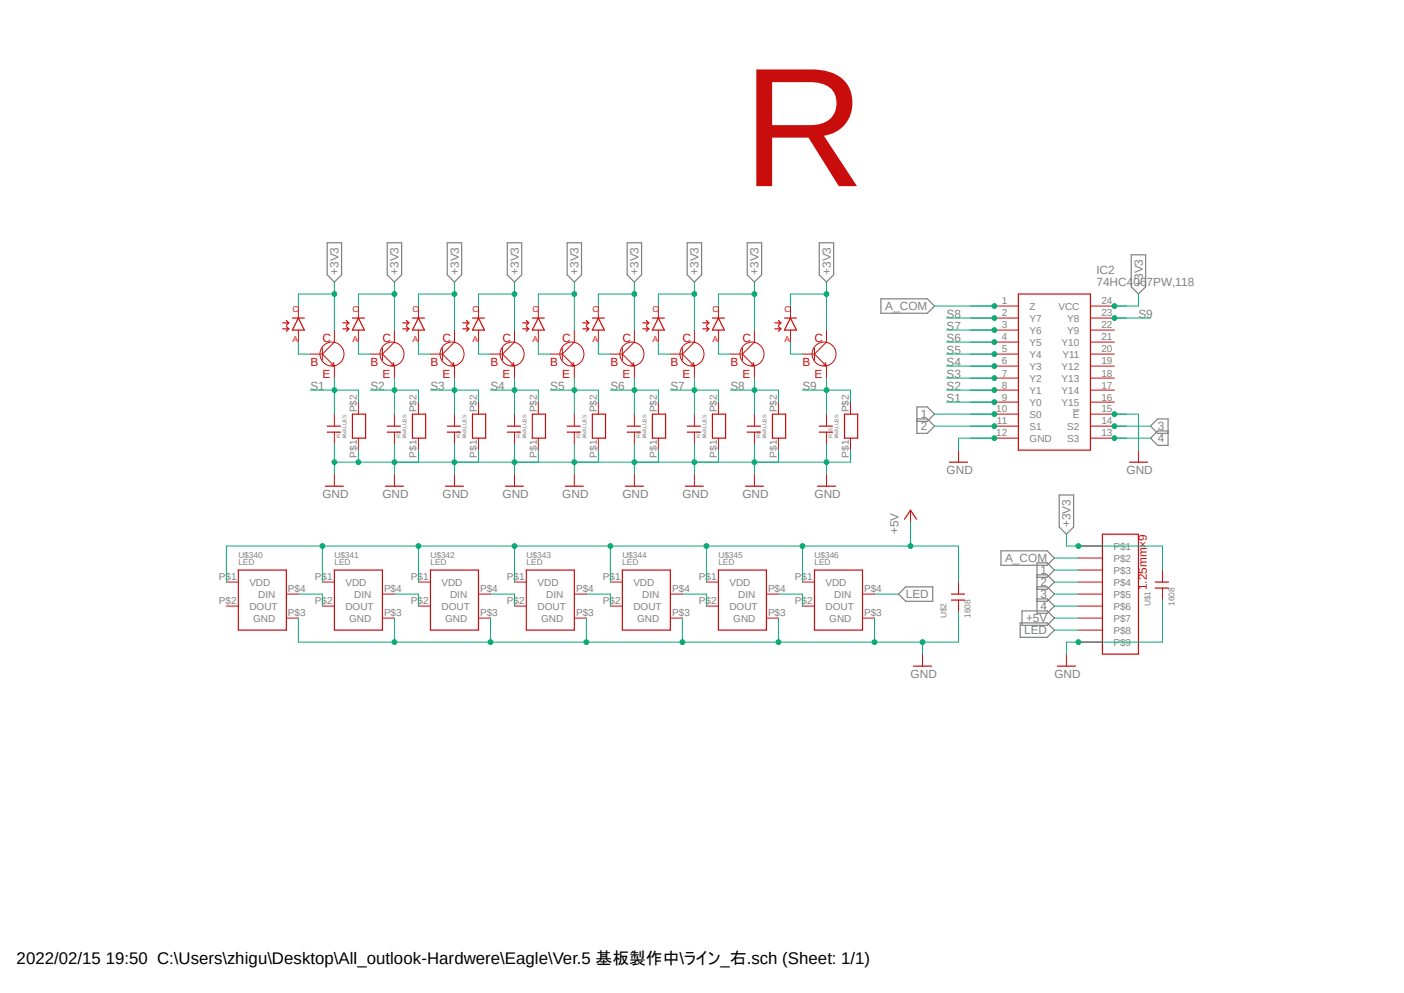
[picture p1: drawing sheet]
<svg xmlns="http://www.w3.org/2000/svg" width="297mm" height="210mm" viewBox="0 0 297 210" stroke-linecap="round" stroke-linejoin="round" font-family="sans-serif">
<defs><g id="words">
<text font-size="3.6" x="3.5" y="203.9">2022/02/15 19:50 C:\Users\zhigu\Desktop\All_outlook-Hardwere\Eagle\Ver.5 基板製作中\ライン_右.sch (Sheet: 1/1)</text>
<g font-size="2.5" fill="#808080">
<text x="71.6" y="58.1" transform="rotate(-90 71.6 58.1)">+3V3</text>
<text x="84.3" y="58.1" transform="rotate(-90 84.3 58.1)">+3V3</text>
<text x="97" y="58.1" transform="rotate(-90 97 58.1)">+3V3</text>
<text x="109.7" y="58.1" transform="rotate(-90 109.7 58.1)">+3V3</text>
<text x="122.4" y="58.1" transform="rotate(-90 122.4 58.1)">+3V3</text>
<text x="135.1" y="58.1" transform="rotate(-90 135.1 58.1)">+3V3</text>
<text x="147.8" y="58.1" transform="rotate(-90 147.8 58.1)">+3V3</text>
<text x="160.5" y="58.1" transform="rotate(-90 160.5 58.1)">+3V3</text>
<text x="175.7" y="58.1" transform="rotate(-90 175.7 58.1)">+3V3</text>
<text x="231.9" y="58">IC2</text>
<text x="187.3" y="65.6">A_COM</text>
<text x="231.9" y="60.5">74HC4067PW,118</text>
<text x="241.7" y="60.7" transform="rotate(-90 241.7 60.7)">+3V3</text>
<text x="200.2" y="69.8">S7</text>
<text x="200.2" y="67.3">S8</text>
<text x="240.8" y="67.3">S9</text>
<text x="200.2" y="74.9">S5</text>
<text x="200.2" y="77.4">S4</text>
<text x="200.2" y="72.3">S6</text>
<text x="65.7" y="82.5">S1</text>
<text x="78.4" y="82.5">S2</text>
<text x="91.1" y="82.5">S3</text>
<text x="103.8" y="82.5">S4</text>
<text x="116.4" y="82.5">S5</text>
<text x="129.1" y="82.5">S6</text>
<text x="141.8" y="82.5">S7</text>
<text x="154.5" y="82.5">S8</text>
<text x="169.8" y="82.5">S9</text>
<text x="200.2" y="80">S3</text>
<text x="200.2" y="82.5">S2</text>
<text x="194.8" y="88.5">1</text>
<text x="200.2" y="85">S1</text>
<text x="194.8" y="91">2</text>
<text x="244.9" y="93.6">4</text>
<text x="244.9" y="91">3</text>
<text x="200.2" y="100.3">GND</text>
<text x="238.3" y="100.3">GND</text>
<text x="68.2" y="105.4">GND</text>
<text x="80.9" y="105.4">GND</text>
<text x="93.6" y="105.4">GND</text>
<text x="106.3" y="105.4">GND</text>
<text x="119" y="105.4">GND</text>
<text x="131.7" y="105.4">GND</text>
<text x="144.4" y="105.4">GND</text>
<text x="157.1" y="105.4">GND</text>
<text x="172.3" y="105.4">GND</text>
<text x="190.1" y="113" transform="rotate(-90 190.1 113)">+5V</text>
<text x="226.5" y="111.5" transform="rotate(-90 226.5 111.5)">+3V3</text>
<text x="212.6" y="118.9">A_COM</text>
<text x="220.1" y="121.5">1</text>
<text x="220.1" y="124">2</text>
<text x="191.6" y="126.5">LED</text>
<text x="217" y="131.6">+5V</text>
<text x="220.1" y="129.1">4</text>
<text x="220.1" y="126.5">3</text>
<text x="216.7" y="134.2">LED</text>
<text x="192.6" y="143.4">GND</text>
<text x="223.1" y="143.4">GND</text>
</g>
<g font-size="2.5" fill="#c90d0c">
<text x="65.7" y="77.4">B</text>
<text x="68.2" y="72.3">C</text>
<text x="78.4" y="77.4">B</text>
<text x="80.9" y="72.3">C</text>
<text x="91.1" y="77.4">B</text>
<text x="93.6" y="72.3">C</text>
<text x="103.8" y="77.4">B</text>
<text x="106.3" y="72.3">C</text>
<text x="116.4" y="77.4">B</text>
<text x="119" y="72.3">C</text>
<text x="129.1" y="77.4">B</text>
<text x="131.7" y="72.3">C</text>
<text x="141.8" y="77.4">B</text>
<text x="144.4" y="72.3">C</text>
<text x="154.5" y="77.4">B</text>
<text x="157.1" y="72.3">C</text>
<text x="169.8" y="77.4">B</text>
<text x="172.3" y="72.3">C</text>
<text x="68.2" y="80">E</text>
<text x="80.9" y="80">E</text>
<text x="93.6" y="80">E</text>
<text x="106.3" y="80">E</text>
<text x="119" y="80">E</text>
<text x="131.7" y="80">E</text>
<text x="144.4" y="80">E</text>
<text x="157.1" y="80">E</text>
<text x="172.3" y="80">E</text>
<text x="242.6" y="124.8" transform="rotate(-90 242.6 124.8)">1.25mm×9</text>
</g>
<g font-size="2.1" fill="#808080">
<text x="211.9" y="64.4">1</text>
<text x="217.8" y="65.5">Z</text>
<text x="223.9" y="65.5">VCC</text>
<text x="233" y="64.4">24</text>
<text x="211.9" y="66.9">2</text>
<text x="211.9" y="69.5">3</text>
<text x="217.8" y="68">Y7</text>
<text x="217.8" y="70.6">Y6</text>
<text x="225.8" y="68">Y8</text>
<text x="225.8" y="70.6">Y9</text>
<text x="233" y="66.9">23</text>
<text x="233" y="69.5">22</text>
<text x="211.9" y="72">4</text>
<text x="211.9" y="74.5">5</text>
<text x="211.9" y="77.1">6</text>
<text x="217.8" y="73.1">Y5</text>
<text x="217.8" y="75.6">Y4</text>
<text x="224.6" y="73.1">Y10</text>
<text x="224.7" y="75.6">Y11</text>
<text x="233" y="72">21</text>
<text x="233" y="74.5">20</text>
<text x="233" y="77.1">19</text>
<text x="211.9" y="79.6">7</text>
<text x="211.9" y="82.2">8</text>
<text x="217.8" y="78.2">Y3</text>
<text x="217.8" y="80.7">Y2</text>
<text x="217.8" y="83.3">Y1</text>
<text x="224.6" y="78.2">Y12</text>
<text x="224.6" y="80.7">Y13</text>
<text x="224.6" y="83.3">Y14</text>
<text x="233" y="79.6">18</text>
<text x="233" y="82.2">17</text>
<text x="75.5" y="87.2" transform="rotate(-90 75.5 87.2)">P$2</text>
<text x="88.1" y="87.2" transform="rotate(-90 88.1 87.2)">P$2</text>
<text x="100.8" y="87.2" transform="rotate(-90 100.8 87.2)">P$2</text>
<text x="113.5" y="87.2" transform="rotate(-90 113.5 87.2)">P$2</text>
<text x="126.2" y="87.2" transform="rotate(-90 126.2 87.2)">P$2</text>
<text x="138.9" y="87.2" transform="rotate(-90 138.9 87.2)">P$2</text>
<text x="151.6" y="87.2" transform="rotate(-90 151.6 87.2)">P$2</text>
<text x="164.3" y="87.2" transform="rotate(-90 164.3 87.2)">P$2</text>
<text x="179.5" y="87.2" transform="rotate(-90 179.5 87.2)">P$2</text>
<text x="210.7" y="87.2">10</text>
<text x="210.9" y="89.7">11</text>
<text x="211.9" y="84.7">9</text>
<text x="217.8" y="85.8">Y0</text>
<text x="217.8" y="88.3">S0</text>
<text x="224.6" y="85.8">Y15</text>
<text x="226.9" y="88.3">E</text>
<text x="233" y="84.7">16</text>
<text x="233" y="87.2">15</text>
<text x="233" y="89.7">14</text>
<text x="210.7" y="92.3">12</text>
<text x="217.8" y="90.9">S1</text>
<text x="217.8" y="93.4">GND</text>
<text x="225.8" y="90.9">S2</text>
<text x="225.8" y="93.4">S3</text>
<text x="233" y="92.3">13</text>
<text x="75.5" y="96.8" transform="rotate(-90 75.5 96.8)">P$1</text>
<text x="88.1" y="96.8" transform="rotate(-90 88.1 96.8)">P$1</text>
<text x="100.8" y="96.8" transform="rotate(-90 100.8 96.8)">P$1</text>
<text x="113.5" y="96.8" transform="rotate(-90 113.5 96.8)">P$1</text>
<text x="126.2" y="96.8" transform="rotate(-90 126.2 96.8)">P$1</text>
<text x="138.9" y="96.8" transform="rotate(-90 138.9 96.8)">P$1</text>
<text x="151.6" y="96.8" transform="rotate(-90 151.6 96.8)">P$1</text>
<text x="164.3" y="96.8" transform="rotate(-90 164.3 96.8)">P$1</text>
<text x="179.5" y="96.8" transform="rotate(-90 179.5 96.8)">P$1</text>
<text x="235.5" y="116.2">P$1</text>
<text x="235.5" y="118.8">P$2</text>
<text x="46.3" y="122.8">P$1</text>
<text x="52.7" y="123.9">VDD</text>
<text x="60.9" y="125.3">P$4</text>
<text x="66.6" y="122.8">P$1</text>
<text x="73.1" y="123.9">VDD</text>
<text x="81.2" y="125.3">P$4</text>
<text x="86.9" y="122.8">P$1</text>
<text x="93.4" y="123.9">VDD</text>
<text x="101.6" y="125.3">P$4</text>
<text x="107.2" y="122.8">P$1</text>
<text x="113.7" y="123.9">VDD</text>
<text x="121.9" y="125.3">P$4</text>
<text x="127.6" y="122.8">P$1</text>
<text x="134" y="123.9">VDD</text>
<text x="142.2" y="125.3">P$4</text>
<text x="147.9" y="122.8">P$1</text>
<text x="154.3" y="123.9">VDD</text>
<text x="162.5" y="125.3">P$4</text>
<text x="168.1" y="122.8">P$1</text>
<text x="174.6" y="123.9">VDD</text>
<text x="182.8" y="125.3">P$4</text>
<text x="235.5" y="121.3">P$3</text>
<text x="235.5" y="123.9">P$4</text>
<text x="46.3" y="127.8">P$2</text>
<text x="52.7" y="128.9">DOUT</text>
<text x="53.6" y="131.5">GND</text>
<text x="54.6" y="126.4">DIN</text>
<text x="60.9" y="130.4">P$3</text>
<text x="66.6" y="127.8">P$2</text>
<text x="73.1" y="128.9">DOUT</text>
<text x="73.9" y="131.5">GND</text>
<text x="74.9" y="126.4">DIN</text>
<text x="81.2" y="130.4">P$3</text>
<text x="86.9" y="127.8">P$2</text>
<text x="93.4" y="128.9">DOUT</text>
<text x="94.1" y="131.5">GND</text>
<text x="95.2" y="126.4">DIN</text>
<text x="101.6" y="130.4">P$3</text>
<text x="107.2" y="127.8">P$2</text>
<text x="113.7" y="128.9">DOUT</text>
<text x="114.5" y="131.5">GND</text>
<text x="115.5" y="126.4">DIN</text>
<text x="121.9" y="130.4">P$3</text>
<text x="127.6" y="127.8">P$2</text>
<text x="134" y="128.9">DOUT</text>
<text x="134.8" y="131.5">GND</text>
<text x="135.8" y="126.4">DIN</text>
<text x="142.2" y="130.4">P$3</text>
<text x="147.9" y="127.8">P$2</text>
<text x="154.3" y="128.9">DOUT</text>
<text x="155.1" y="131.5">GND</text>
<text x="156.2" y="126.4">DIN</text>
<text x="162.5" y="130.4">P$3</text>
<text x="168.1" y="127.8">P$2</text>
<text x="174.6" y="128.9">DOUT</text>
<text x="175.4" y="131.5">GND</text>
<text x="176.5" y="126.4">DIN</text>
<text x="182.8" y="130.4">P$3</text>
<text x="235.5" y="126.4">P$5</text>
<text x="235.5" y="128.9">P$6</text>
<text x="235.5" y="131.5">P$7</text>
<text x="235.5" y="134">P$8</text>
<text x="235.5" y="136.6">P$9</text>
</g>
<g font-size="1.8" fill="#c90d0c">
<text x="61.8" y="66">C</text>
<text x="74.5" y="66">C</text>
<text x="87.2" y="66">C</text>
<text x="99.9" y="66">C</text>
<text x="112.6" y="66">C</text>
<text x="125.3" y="66">C</text>
<text x="138" y="66">C</text>
<text x="150.7" y="66">C</text>
<text x="165.9" y="66">C</text>
<text x="61.8" y="72.3">A</text>
<text x="74.5" y="72.3">A</text>
<text x="87.2" y="72.3">A</text>
<text x="99.9" y="72.3">A</text>
<text x="112.6" y="72.3">A</text>
<text x="125.3" y="72.3">A</text>
<text x="138" y="72.3">A</text>
<text x="150.7" y="72.3">A</text>
<text x="165.9" y="72.3">A</text>
</g>
<g font-size="1.8" fill="#808080">
<text x="50.4" y="119.5">LED</text>
<text x="50.4" y="118">U$340</text>
<text x="70.7" y="118">U$341</text>
<text x="70.7" y="119.5">LED</text>
<text x="91.1" y="118">U$342</text>
<text x="91.1" y="119.5">LED</text>
<text x="111.4" y="118">U$343</text>
<text x="111.4" y="119.5">LED</text>
<text x="131.7" y="119.5">LED</text>
<text x="131.7" y="118">U$344</text>
<text x="152" y="118">U$345</text>
<text x="152" y="119.5">LED</text>
<text x="172.3" y="118">U$346</text>
<text x="172.3" y="119.5">LED</text>
<text x="200.2" y="130.7" transform="rotate(-90 200.2 130.7)">U$2</text>
<text x="205.3" y="130.7" transform="rotate(-90 205.3 130.7)">1608</text>
<text x="243.4" y="128.2" transform="rotate(-90 243.4 128.2)">U$1</text>
<text x="248.5" y="128.2" transform="rotate(-90 248.5 128.2)">1608</text>
</g>
<g font-size="1.1" fill="#808080">
<text x="72" y="92.7" transform="rotate(-90 72 92.7)">R1</text>
<text x="73.3" y="92.7" transform="rotate(-90 73.3 92.7)">&gt;VALUES</text>
<text x="73.3" y="92.7" transform="rotate(-90 73.3 92.7)">R</text>
<text x="84.7" y="92.7" transform="rotate(-90 84.7 92.7)">R2</text>
<text x="86" y="92.7" transform="rotate(-90 86 92.7)">&gt;VALUES</text>
<text x="86" y="92.7" transform="rotate(-90 86 92.7)">R</text>
<text x="97.4" y="92.7" transform="rotate(-90 97.4 92.7)">R3</text>
<text x="98.7" y="92.7" transform="rotate(-90 98.7 92.7)">&gt;VALUES</text>
<text x="98.7" y="92.7" transform="rotate(-90 98.7 92.7)">R</text>
<text x="110.1" y="92.7" transform="rotate(-90 110.1 92.7)">R4</text>
<text x="111.4" y="92.7" transform="rotate(-90 111.4 92.7)">&gt;VALUES</text>
<text x="111.4" y="92.7" transform="rotate(-90 111.4 92.7)">R</text>
<text x="122.8" y="92.7" transform="rotate(-90 122.8 92.7)">R5</text>
<text x="124" y="92.7" transform="rotate(-90 124 92.7)">&gt;VALUES</text>
<text x="124" y="92.7" transform="rotate(-90 124 92.7)">R</text>
<text x="135.5" y="92.7" transform="rotate(-90 135.5 92.7)">R6</text>
<text x="136.7" y="92.7" transform="rotate(-90 136.7 92.7)">&gt;VALUES</text>
<text x="136.7" y="92.7" transform="rotate(-90 136.7 92.7)">R</text>
<text x="148.2" y="92.7" transform="rotate(-90 148.2 92.7)">R7</text>
<text x="149.4" y="92.7" transform="rotate(-90 149.4 92.7)">&gt;VALUES</text>
<text x="149.4" y="92.7" transform="rotate(-90 149.4 92.7)">R</text>
<text x="160.9" y="92.7" transform="rotate(-90 160.9 92.7)">R8</text>
<text x="162.1" y="92.7" transform="rotate(-90 162.1 92.7)">&gt;VALUES</text>
<text x="162.1" y="92.7" transform="rotate(-90 162.1 92.7)">R</text>
<text x="176.1" y="92.7" transform="rotate(-90 176.1 92.7)">R16</text>
<text x="177.4" y="92.7" transform="rotate(-90 177.4 92.7)">&gt;VALUES</text>
<text x="177.4" y="92.7" transform="rotate(-90 177.4 92.7)">R</text>
</g>
</g></defs>
<path d="M43.5 2.8l210 141.3M253.5 2.8l-210 141.3" fill="none" stroke="#fff" stroke-width=".21"/>
<path d="M226.9 86.7h1.4" fill="none" stroke="#808080" stroke-width=".21"/>
<g fill="none" stroke="#808080" stroke-width=".25">
<path d="M69.2 51.4h3.1v6.7l-1.6 1.5-1.5-1.5zM81.9 51.4h3.1v6.7l-1.6 1.5-1.5-1.5zM94.6 51.4h3.1v6.7l-1.6 1.5-1.5-1.5zM107.3 51.4h3.1v6.7l-1.6 1.5-1.5-1.5zM120 51.4h3v6.7l-1.5 1.5-1.5-1.5zM132.7 51.4h3v6.7l-1.5 1.5-1.5-1.5zM145.4 51.4h3v6.7l-1.5 1.5-1.5-1.5zM158.1 51.4h3v6.7l-1.5 1.5-1.5-1.5zM173.3 51.4h3.1v6.7l-1.6 1.5-1.5-1.5zM239.3 53.9h3.1v6.8l-1.6 1.5-1.5-1.5zM186.4 63.2h9.8l1.5 1.5-1.5 1.6h-9.8zM194 88.6h2.2l1.5 1.5-1.5 1.6h-2.2v-5.6h2.2l1.5 1.5-1.5 1.5h-2.2"/>
<path d="M247.1 91.1h-2.2l-1.5 1.6 1.5 1.5h2.2v-5.6h-2.2l-1.5 1.5 1.5 1.6h2.2M211.8 116.5h9.7l1.6 1.5-1.6 1.5h-9.7zM224.1 104.7h3v6.8l-1.5 1.5-1.5-1.5zM191.6 124.1h5.7v3.1h-5.7l-1.5-1.6zM215.8 131.7h5.7l1.6 1.6-1.6 1.5h-5.7zM216.2 129.2h5.3l1.6 1.5-1.6 1.5h-5.3zM219.4 122.1h2.1l1.6-1.5-1.6-1.6h-2.1v10.7h2.1l1.6-1.5-1.6-1.5h-2.1M219.4 121.6h2.1l1.6 1.5-1.6 1.5h-2.1M219.4 124.1h2.1l1.6 1.5-1.6 1.6h-2.1"/>
</g>
<path d="M160 14.7h11.6a8.6 8.6 0 0 1 7.8 3.5 7.1 7.1 0 0 1-5.1 10.5l7 10.7h-3.9l-6.4-10.3h-7.7v10.3h-3.3zM163.3 17.4v9.1h8.1a5 5 0 0 0 5.4-3.4 4.3 4.3 0 0 0-4.1-5.6z" fill="#c90d0c"/>
<g fill="none" stroke="#c90d0c" stroke-width=".25">
<path d="M59.8 68.3h1.3M59.8 69.6h1.3M60.6 67.8l.5 .5M60.6 69l.5 .6M61.1 68.3l-.5 .5M61.1 69.6l-.5 .5M61.8 67.3h2.6M63.1 67.3l1.3 2.5h-2.6zM72.5 68.3h1.3M72.5 69.6h1.3M73.3 67.8l.5 .5M73.3 69l.5 .6"/>
<path d="M73.8 68.3l-.5 .5M73.8 69.6l-.5 .5M74.5 67.3h2.6M75.8 67.3l1.3 2.5h-2.6zM85.2 68.3h1.3M85.2 69.6h1.3M86 67.8l.5 .5M86 69l.5 .6M86.5 68.3l-.5 .5M86.5 69.6l-.5 .5M87.2 67.3h2.6M88.5 67.3l1.3 2.5h-2.6z"/>
<path d="M97.9 68.3h1.3M97.9 69.6h1.3M98.7 67.8l.5 .5M98.7 69l.5 .6M99.2 68.3l-.5 .5M99.2 69.6l-.5 .5M99.9 67.3h2.6M101.2 67.3l1.3 2.5h-2.6zM110.6 68.3h1.2M110.6 69.6h1.2M111.3 67.8l.5 .5M111.3 69l.5 .6"/>
<path d="M111.8 68.3l-.5 .5M111.8 69.6l-.5 .5M112.6 67.3h2.5M113.9 67.3l1.2 2.5h-2.5zM123.3 68.3h1.2M123.3 69.6h1.2M124 67.8l.5 .5M124 69l.5 .6M124.5 68.3l-.5 .5M124.5 69.6l-.5 .5M125.3 67.3h2.5M126.6 67.3l1.2 2.5h-2.5z"/>
<path d="M136 68.3h1.2M136 69.6h1.2M136.7 67.8l.5 .5M136.7 69l.5 .6M137.2 68.3l-.5 .5M137.2 69.6l-.5 .5M138 67.3h2.5M139.3 67.3l1.2 2.5h-2.5zM148.7 68.3h1.2M148.7 69.6h1.2M149.4 67.8l.5 .5M149.4 69l.5 .6"/>
<path d="M149.9 68.3l-.5 .5M149.9 69.6l-.5 .5M150.7 67.3h2.5M152 67.3l1.2 2.5h-2.5zM163.9 68.3h1.3M163.9 69.6h1.3M164.7 67.8l.5 .5M164.7 69l.5 .6M165.2 68.3l-.5 .5M165.2 69.6l-.5 .5M165.9 67.3h2.6M167.2 67.3l1.3 2.5h-2.6z"/>
<path d="M215.4 62.2h15.3v33h-15.3zM69.2 91.4h2.8M69.2 90.1h2.8M74.5 87.6h2.8v5.1h-2.8zM81.9 91.4h2.8M81.9 90.1h2.8M87.2 87.6h2.8v5.1h-2.8zM94.6 91.4h2.8M94.6 90.1h2.8M99.9 87.6h2.8v5.1h-2.8zM107.3 91.4h2.8M107.3 90.1h2.8"/>
<path d="M112.6 87.6h2.8v5.1h-2.8zM120 91.4h2.8M120 90.1h2.8M125.3 87.6h2.8v5.1h-2.8zM132.7 91.4h2.8M132.7 90.1h2.8M138 87.6h2.8v5.1h-2.8zM145.4 91.4h2.8M145.4 90.1h2.8M150.7 87.6h2.8v5.1h-2.8zM158.1 91.4h2.8M158.1 90.1h2.8"/>
<path d="M163.4 87.6h2.8v5.1h-2.8zM173.3 91.4h2.8M173.3 90.1h2.8M178.6 87.6h2.8v5.1h-2.8zM200.9 97.7h3.8M238.9 97.7h3.8M68.8 102.8h3.8M81.5 102.8h3.8M94.2 102.8h3.8M106.9 102.8h3.8M119.6 102.8h3.8M132.3 102.8h3.8"/>
<path d="M145 102.8h3.8M157.7 102.8h3.8M172.9 102.8h3.8M191.3 109.8l1.3-1.9 1.3 1.9M233.2 113h7.6v25.3h-7.6zM50.4 120.6h10.2v12.7h-10.2zM70.7 120.6h10.2v12.7h-10.2zM91.1 120.6h10.1v12.7h-10.1zM111.3 120.6h10.2v12.7h-10.2zM131.7 120.6h10.1v12.7h-10.1zM152 120.6h10.1v12.7h-10.1zM172.3 120.6h10.2v12.7h-10.2z"/>
<path d="M201.3 126.9h2.7M201.3 125.6h2.7M244.4 124.4h2.8M244.4 123.1h2.8M193.3 140.9h3.8M223.7 140.9h3.8"/>
</g>
<g fill="none" stroke="#c90d0c" stroke-width=".21">
<path d="M63.1 64.7v2.6M63.1 69.8v2.5M65.7 74.9h2.5M68.2 73.6v2.6M68.2 74.9l2.5 2.5M70 77.2l.7 .2M70.5 76.7l.2 .7M70.7 69.8v2.5l-2.5 2.6M70.7 77.4v2.6M75.8 64.7v2.6M75.8 69.8v2.5M78.4 74.9h2.5"/>
<path d="M80.9 73.6v2.6M80.9 74.9l2.5 2.5M82.7 77.2l.7 .2M83.2 76.7l.2 .7M83.4 69.8v2.5l-2.5 2.6M83.4 77.4v2.6M88.5 64.7v2.6M88.5 69.8v2.5M91.1 74.9h2.5M93.6 73.6v2.6M93.6 74.9l2.5 2.5M95.4 77.2l.7 .2"/>
<path d="M95.9 76.7l.2 .7M96.1 69.8v2.5l-2.5 2.6M96.1 77.4v2.6M101.2 64.7v2.6M101.2 69.8v2.5M103.8 74.9h2.5M106.3 73.6v2.6M106.3 74.9l2.5 2.5M108.1 77.2l.7 .2M108.6 76.7l.2 .7M108.8 69.8v2.5l-2.5 2.6M108.8 77.4v2.6"/>
<path d="M113.9 64.7v2.6M113.9 69.8v2.5M116.4 74.9h2.6M119 73.6v2.6M119 74.9l2.5 2.5M120.7 77.2l.8 .2M121.2 76.7l.3 .7M121.5 69.8v2.5l-2.5 2.6M121.5 77.4v2.6M126.6 64.7v2.6M126.6 69.8v2.5M129.1 74.9h2.6"/>
<path d="M131.7 73.6v2.6M131.7 74.9l2.5 2.5M133.4 77.2l.8 .2M133.9 76.7l.3 .7M134.2 69.8v2.5l-2.5 2.6M134.2 77.4v2.6M139.3 64.7v2.6M139.3 69.8v2.5M141.8 74.9h2.6M144.4 73.6v2.6M144.4 74.9l2.5 2.5M146.1 77.2l.8 .2"/>
<path d="M146.6 76.7l.3 .7M146.9 69.8v2.5l-2.5 2.6M146.9 77.4v2.6M152 64.7v2.6M152 69.8v2.5M154.5 74.9h2.6M157.1 73.6v2.6M157.1 74.9l2.5 2.5M158.8 77.2l.8 .2M159.3 76.7l.3 .7M159.6 69.8v2.5l-2.5 2.6M159.6 77.4v2.6"/>
<path d="M167.2 64.7v2.6M167.2 69.8v2.5M169.8 74.9h2.5M172.3 73.6v2.6M172.3 74.9l2.5 2.5M174.1 77.2l.7 .2M174.6 76.7l.2 .7M174.8 69.8v2.5l-2.5 2.6M174.8 77.4v2.6M210.4 64.7h5M210.4 67.3h5M210.4 69.8h5"/>
<path d="M210.4 72.3h5M210.4 74.9h5M210.4 77.4h5M210.4 80h5M230.7 64.7h5.1M230.7 67.3h5.1M230.7 69.8h5.1M230.7 72.3h5.1M230.7 74.9h5.1M230.7 77.4h5.1M230.7 80h5.1M70.7 87.6v2.5"/>
<path d="M70.7 91.4v2.5M75.8 85v2.6M75.8 92.7v2.5M83.4 87.6v2.5M83.4 91.4v2.5M88.5 85v2.6M88.5 92.7v2.5M96.1 87.6v2.5M96.1 91.4v2.5M101.2 85v2.6M101.2 92.7v2.5M108.8 87.6v2.5"/>
<path d="M108.8 91.4v2.5M113.9 85v2.6M113.9 92.7v2.5M121.5 87.6v2.5M121.5 91.4v2.5M126.6 85v2.6M126.6 92.7v2.5M134.2 87.6v2.5M134.2 91.4v2.5M139.3 85v2.6M139.3 92.7v2.5M146.9 87.6v2.5"/>
<path d="M146.9 91.4v2.5M152 85v2.6M152 92.7v2.5M159.6 87.6v2.5M159.6 91.4v2.5M164.7 85v2.6M164.7 92.7v2.5M174.8 87.6v2.5M174.8 91.4v2.5M179.9 85v2.6M179.9 92.7v2.5M202.8 95.2v2.5"/>
<path d="M210.4 82.5h5M210.4 85h5M210.4 87.6h5M210.4 90.1h5M210.4 92.7h5M230.7 82.5h5.1M230.7 85h5.1M230.7 87.6h5.1M230.7 90.1h5.1M230.7 92.7h5.1M240.8 95.2v2.5M70.7 100.3v2.5"/>
<path d="M83.4 100.3v2.5M96.1 100.3v2.5M108.8 100.3v2.5M121.5 100.3v2.5M134.2 100.3v2.5M146.9 100.3v2.5M159.6 100.3v2.5M174.8 100.3v2.5M192.6 107.9v2.5M228.1 115.5h5.1M228.1 118h5.1M47.9 123.1h2.5"/>
<path d="M47.9 128.2h2.5M60.6 125.6h2.5M60.6 130.7h2.5M68.2 123.1h2.5M68.2 128.2h2.5M80.9 125.6h2.5M80.9 130.7h2.5M88.5 123.1h2.6M88.5 128.2h2.6M101.2 125.6h2.6M101.2 130.7h2.6M108.8 123.1h2.5"/>
<path d="M108.8 128.2h2.5M121.5 125.6h2.5M121.5 130.7h2.5M129.1 123.1h2.6M129.1 128.2h2.6M141.8 125.6h2.6M141.8 130.7h2.6M149.4 123.1h2.6M149.4 128.2h2.6M162.1 125.6h2.6M162.1 130.7h2.6M169.8 123.1h2.5"/>
<path d="M169.8 128.2h2.5M182.5 125.6h2.5M182.5 130.7h2.5M195.2 138.3v2.6M202.8 123.1v2.5M202.8 126.9v2.6M225.6 138.3v2.6M228.1 123.1h5.1M228.1 125.6h5.1M228.1 128.2h5.1M228.1 130.7h5.1M228.1 120.6h5.1"/>
<path d="M228.1 133.3h5.1M228.1 135.8h5.1M245.9 120.6v2.5M245.9 124.4v2.5"/>
<circle cx="70.2" cy="74.9" r="2.54"/>
<circle cx="82.9" cy="74.9" r="2.54"/>
<circle cx="95.6" cy="74.9" r="2.54"/>
<circle cx="108.3" cy="74.9" r="2.54"/>
<circle cx="121" cy="74.9" r="2.54"/>
<circle cx="133.7" cy="74.9" r="2.54"/>
<circle cx="146.4" cy="74.9" r="2.54"/>
<circle cx="159.1" cy="74.9" r="2.54"/>
<circle cx="174.3" cy="74.9" r="2.54"/>
</g>
<path d="M164.7 130.7v5.1M185 130.7v5.1h-121.9" fill="none" stroke="#0dab76" stroke-width=".21"/>
<circle cx="164.7" cy="135.8" r=".51" fill="#0dab76"/>
<g fill="none" stroke="#0dab76" stroke-width=".21">
<path d="M144.4 130.7v5.1"/>
<circle cx="164.7" cy="135.8" r=".51"/>
</g>
<circle cx="144.4" cy="135.8" r=".51" fill="#0dab76"/>
<g fill="none" stroke="#0dab76" stroke-width=".21">
<path d="M124 130.7v5.1"/>
<circle cx="144.4" cy="135.8" r=".51"/>
</g>
<circle cx="124" cy="135.8" r=".51" fill="#0dab76"/>
<g fill="none" stroke="#0dab76" stroke-width=".21">
<path d="M103.8 130.7v5.1"/>
<circle cx="124" cy="135.8" r=".51"/>
</g>
<circle cx="103.8" cy="135.8" r=".51" fill="#0dab76"/>
<g fill="none" stroke="#0dab76" stroke-width=".21">
<path d="M83.4 130.7v5.1"/>
<circle cx="103.8" cy="135.8" r=".51"/>
</g>
<circle cx="83.4" cy="135.8" r=".51" fill="#0dab76"/>
<g fill="none" stroke="#0dab76" stroke-width=".21">
<path d="M63.1 130.7v5.1M185 135.8h10.2"/>
<circle cx="83.4" cy="135.8" r=".51"/>
</g>
<circle cx="185" cy="135.8" r=".51" fill="#0dab76"/>
<g fill="none" stroke="#0dab76" stroke-width=".21">
<path d="M202.8 129.5v6.3h-7.6v2.5"/>
<circle cx="185" cy="135.8" r=".51"/>
</g>
<circle cx="195.2" cy="135.8" r=".51" fill="#0dab76"/>
<g fill="none" stroke="#0dab76" stroke-width=".21">
<path d="M83.4 93.9v6.4M88.5 95.2v2.5h-5.1"/>
<circle cx="195.2" cy="135.8" r=".51"/>
</g>
<circle cx="83.4" cy="97.7" r=".51" fill="#0dab76"/>
<g fill="none" stroke="#0dab76" stroke-width=".21">
<path d="M96.1 93.9v6.4M101.2 95.2v2.5h-5.1"/>
<circle cx="83.4" cy="97.7" r=".51"/>
</g>
<circle cx="96.1" cy="97.7" r=".51" fill="#0dab76"/>
<g fill="none" stroke="#0dab76" stroke-width=".21">
<path d="M108.8 93.9v6.4M113.9 95.2v2.5h-5.1"/>
<circle cx="96.1" cy="97.7" r=".51"/>
</g>
<circle cx="108.8" cy="97.7" r=".51" fill="#0dab76"/>
<g fill="none" stroke="#0dab76" stroke-width=".21">
<path d="M235.8 87.6h5v7.6"/>
<circle cx="108.8" cy="97.7" r=".51"/>
</g>
<circle cx="235.7" cy="87.6" r=".51" fill="#0dab76"/>
<g fill="none" stroke="#0dab76" stroke-width=".21">
<path d="M210.4 92.7h-7.6v2.5M235.8 87.6h2.5"/>
<circle cx="235.7" cy="87.6" r=".51"/>
</g>
<circle cx="210.3" cy="92.7" r=".51" fill="#0dab76"/>
<g fill="none" stroke="#0dab76" stroke-width=".21">
<path d="M205.3 92.7h5.1M245.9 126.9v8.9h-20.3v2.5"/>
<circle cx="210.3" cy="92.7" r=".51"/>
</g>
<circle cx="228.1" cy="135.8" r=".51" fill="#0dab76"/>
<g fill="none" stroke="#0dab76" stroke-width=".21">
<path d="M134.2 93.9v3.8h5.1v-2.5"/>
<circle cx="228.1" cy="135.8" r=".51"/>
</g>
<circle cx="134.2" cy="97.7" r=".51" fill="#0dab76"/>
<g fill="none" stroke="#0dab76" stroke-width=".21">
<path d="M121.5 93.9v3.8h5.1v-2.5"/>
<circle cx="134.2" cy="97.7" r=".51"/>
</g>
<circle cx="121.5" cy="97.7" r=".51" fill="#0dab76"/>
<g fill="none" stroke="#0dab76" stroke-width=".21">
<path d="M70.7 93.9v6.4M75.8 95.2v2.5h-5.1"/>
<circle cx="121.5" cy="97.7" r=".51"/>
</g>
<circle cx="70.7" cy="97.7" r=".51" fill="#0dab76"/>
<g fill="none" stroke="#0dab76" stroke-width=".21">
<path d="M174.8 93.9v6.4M179.9 95.2v2.5h-5.1"/>
<circle cx="70.7" cy="97.7" r=".51"/>
</g>
<circle cx="174.8" cy="97.7" r=".51" fill="#0dab76"/>
<g fill="none" stroke="#0dab76" stroke-width=".21">
<path d="M75.8 97.7h45.7"/>
<circle cx="174.8" cy="97.7" r=".51"/>
</g>
<circle cx="75.8" cy="97.7" r=".51" fill="#0dab76"/>
<g fill="none" stroke="#0dab76" stroke-width=".21">
<path d="M134.2 97.7v2.6M146.9 93.9v3.8M152 95.2v2.5M174.8 97.7h-53.3v2.6"/>
<circle cx="75.8" cy="97.7" r=".51"/>
</g>
<circle cx="146.9" cy="97.7" r=".51" fill="#0dab76"/>
<g fill="none" stroke="#0dab76" stroke-width=".21">
<path d="M146.9 97.7v2.6M159.6 93.9v3.8h5.1v-2.5"/>
<circle cx="146.9" cy="97.7" r=".51"/>
</g>
<circle cx="159.6" cy="97.7" r=".51" fill="#0dab76"/>
<g fill="none" stroke="#0dab76" stroke-width=".21">
<path d="M159.6 97.7v2.6M47.9 115.5h121.9v7.6M149.4 115.5v7.6"/>
<circle cx="159.6" cy="97.7" r=".51"/>
</g>
<circle cx="149.4" cy="115.5" r=".51" fill="#0dab76"/>
<g fill="none" stroke="#0dab76" stroke-width=".21">
<path d="M129.1 115.5v7.6"/>
<circle cx="149.4" cy="115.5" r=".51"/>
</g>
<circle cx="129.1" cy="115.5" r=".51" fill="#0dab76"/>
<g fill="none" stroke="#0dab76" stroke-width=".21">
<path d="M108.8 115.5v7.6"/>
<circle cx="129.1" cy="115.5" r=".51"/>
</g>
<circle cx="108.8" cy="115.5" r=".51" fill="#0dab76"/>
<g fill="none" stroke="#0dab76" stroke-width=".21">
<path d="M88.5 115.5v7.6"/>
<circle cx="108.8" cy="115.5" r=".51"/>
</g>
<circle cx="88.5" cy="115.5" r=".51" fill="#0dab76"/>
<g fill="none" stroke="#0dab76" stroke-width=".21">
<path d="M68.2 115.5v7.6"/>
<circle cx="88.5" cy="115.5" r=".51"/>
</g>
<circle cx="68.2" cy="115.5" r=".51" fill="#0dab76"/>
<g fill="none" stroke="#0dab76" stroke-width=".21">
<path d="M47.9 115.5v7.6M169.8 115.5h22.8"/>
<circle cx="68.2" cy="115.5" r=".51"/>
</g>
<circle cx="169.8" cy="115.5" r=".51" fill="#0dab76"/>
<g fill="none" stroke="#0dab76" stroke-width=".21">
<path d="M192.6 110.4v5.1h10.2v7.6"/>
<circle cx="169.8" cy="115.5" r=".51"/>
</g>
<circle cx="192.6" cy="115.5" r=".51" fill="#0dab76"/>
<g fill="none" stroke="#0dab76" stroke-width=".21">
<path d="M63.1 64.7v-2.5h7.6v7.6M63.1 125.6h5.1v2.6M83.4 125.6h5.1v2.6M103.8 125.6h5v2.6M124 125.6h5.1v2.6M144.4 125.6h5v2.6M164.7 125.6h5.1v2.6M223.1 130.7h5"/>
<circle cx="192.6" cy="115.5" r=".51"/>
</g>
<circle cx="70.7" cy="62.2" r=".51" fill="#0dab76"/>
<g fill="none" stroke="#0dab76" stroke-width=".21">
<path d="M70.7 59.6v2.6M240.8 62.2v2.5h-5"/>
<circle cx="70.7" cy="62.2" r=".51"/>
</g>
<circle cx="235.7" cy="64.7" r=".51" fill="#0dab76"/>
<g fill="none" stroke="#0dab76" stroke-width=".21">
<path d="M235.8 64.7h2.5M225.6 113v2.5h20.3v5.1"/>
<circle cx="235.7" cy="64.7" r=".51"/>
</g>
<circle cx="228.1" cy="115.5" r=".51" fill="#0dab76"/>
<g fill="none" stroke="#0dab76" stroke-width=".21">
<path d="M75.8 64.7v-2.5h7.6v7.6"/>
<circle cx="228.1" cy="115.5" r=".51"/>
</g>
<circle cx="83.4" cy="62.2" r=".51" fill="#0dab76"/>
<g fill="none" stroke="#0dab76" stroke-width=".21">
<path d="M83.4 59.6v2.6M88.5 64.7v-2.5h7.6v7.6"/>
<circle cx="83.4" cy="62.2" r=".51"/>
</g>
<circle cx="96.1" cy="62.2" r=".51" fill="#0dab76"/>
<g fill="none" stroke="#0dab76" stroke-width=".21">
<path d="M96.1 59.6v2.6M101.2 64.7v-2.5h7.6v7.6"/>
<circle cx="96.1" cy="62.2" r=".51"/>
</g>
<circle cx="108.8" cy="62.2" r=".51" fill="#0dab76"/>
<g fill="none" stroke="#0dab76" stroke-width=".21">
<path d="M108.8 59.6v2.6M113.9 64.7v-2.5h7.6v7.6"/>
<circle cx="108.8" cy="62.2" r=".51"/>
</g>
<circle cx="121.5" cy="62.2" r=".51" fill="#0dab76"/>
<g fill="none" stroke="#0dab76" stroke-width=".21">
<path d="M121.5 59.6v2.6M126.6 64.7v-2.5h7.6v7.6"/>
<circle cx="121.5" cy="62.2" r=".51"/>
</g>
<circle cx="134.2" cy="62.2" r=".51" fill="#0dab76"/>
<g fill="none" stroke="#0dab76" stroke-width=".21">
<path d="M134.2 59.6v2.6M139.3 64.7v-2.5h7.6v7.6"/>
<circle cx="134.2" cy="62.2" r=".51"/>
</g>
<circle cx="146.9" cy="62.2" r=".51" fill="#0dab76"/>
<g fill="none" stroke="#0dab76" stroke-width=".21">
<path d="M146.9 59.6v2.6M152 64.7v-2.5h7.6v7.6"/>
<circle cx="146.9" cy="62.2" r=".51"/>
</g>
<circle cx="159.6" cy="62.2" r=".51" fill="#0dab76"/>
<g fill="none" stroke="#0dab76" stroke-width=".21">
<path d="M159.6 59.6v2.6M167.2 64.7v-2.5h7.6v7.6"/>
<circle cx="159.6" cy="62.2" r=".51"/>
</g>
<circle cx="174.8" cy="62.2" r=".51" fill="#0dab76"/>
<g fill="none" stroke="#0dab76" stroke-width=".21">
<path d="M174.8 59.6v2.6M126.6 85v-2.5h-5.1v5.1"/>
<circle cx="174.8" cy="62.2" r=".51"/>
</g>
<circle cx="121.5" cy="82.5" r=".51" fill="#0dab76"/>
<g fill="none" stroke="#0dab76" stroke-width=".21">
<path d="M121.5 80v2.5h-5.1M200.2 74.9h10.2"/>
<circle cx="121.5" cy="82.5" r=".51"/>
</g>
<circle cx="210.3" cy="74.9" r=".51" fill="#0dab76"/>
<g fill="none" stroke="#0dab76" stroke-width=".21">
<path d="M70.7 80v7.6M205.3 74.9h5.1"/>
<circle cx="210.3" cy="74.9" r=".51"/>
</g>
<circle cx="70.7" cy="82.5" r=".51" fill="#0dab76"/>
<g fill="none" stroke="#0dab76" stroke-width=".21">
<path d="M65.7 82.5h10.1v2.5M200.2 85h10.2"/>
<circle cx="70.7" cy="82.5" r=".51"/>
</g>
<circle cx="210.3" cy="85" r=".51" fill="#0dab76"/>
<g fill="none" stroke="#0dab76" stroke-width=".21">
<path d="M83.4 82.5v5.1M205.3 85h5.1"/>
<circle cx="210.3" cy="85" r=".51"/>
</g>
<circle cx="83.4" cy="82.5" r=".51" fill="#0dab76"/>
<g fill="none" stroke="#0dab76" stroke-width=".21">
<path d="M83.4 80v2.5M78.4 82.5h10.1v2.5M200.2 82.5h10.2"/>
<circle cx="83.4" cy="82.5" r=".51"/>
</g>
<circle cx="210.3" cy="82.5" r=".51" fill="#0dab76"/>
<g fill="none" stroke="#0dab76" stroke-width=".21">
<path d="M96.1 82.5v5.1M205.3 82.5h5.1"/>
<circle cx="210.3" cy="82.5" r=".51"/>
</g>
<circle cx="96.1" cy="82.5" r=".51" fill="#0dab76"/>
<g fill="none" stroke="#0dab76" stroke-width=".21">
<path d="M96.1 80v2.5M200.2 80h10.2M91.1 82.5h10.1v2.5"/>
<circle cx="96.1" cy="82.5" r=".51"/>
</g>
<circle cx="210.3" cy="80" r=".51" fill="#0dab76"/>
<g fill="none" stroke="#0dab76" stroke-width=".21">
<path d="M205.3 80h5.1M108.8 82.5v5.1"/>
<circle cx="210.3" cy="80" r=".51"/>
</g>
<circle cx="108.8" cy="82.5" r=".51" fill="#0dab76"/>
<g fill="none" stroke="#0dab76" stroke-width=".21">
<path d="M108.8 80v2.5M200.2 77.4h10.2M103.8 82.5h10.1v2.5"/>
<circle cx="108.8" cy="82.5" r=".51"/>
</g>
<circle cx="210.3" cy="77.4" r=".51" fill="#0dab76"/>
<g fill="none" stroke="#0dab76" stroke-width=".21">
<path d="M205.3 77.4h5.1M134.2 82.5h5.1v2.5"/>
<circle cx="210.3" cy="77.4" r=".51"/>
</g>
<circle cx="134.2" cy="82.5" r=".51" fill="#0dab76"/>
<g fill="none" stroke="#0dab76" stroke-width=".21">
<path d="M134.2 80v7.6M200.2 72.3h10.2M129.1 82.5h5.1"/>
<circle cx="134.2" cy="82.5" r=".51"/>
</g>
<circle cx="210.3" cy="72.3" r=".51" fill="#0dab76"/>
<g fill="none" stroke="#0dab76" stroke-width=".21">
<path d="M205.3 72.3h5.1M146.9 82.5v5.1"/>
<circle cx="210.3" cy="72.3" r=".51"/>
</g>
<circle cx="146.9" cy="82.5" r=".51" fill="#0dab76"/>
<g fill="none" stroke="#0dab76" stroke-width=".21">
<path d="M146.9 80v2.5M200.2 69.8h10.2M141.8 82.5h10.2v2.5"/>
<circle cx="146.9" cy="82.5" r=".51"/>
</g>
<circle cx="210.3" cy="69.8" r=".51" fill="#0dab76"/>
<g fill="none" stroke="#0dab76" stroke-width=".21">
<path d="M205.3 69.8h5.1M159.6 82.5v5.1"/>
<circle cx="210.3" cy="69.8" r=".51"/>
</g>
<circle cx="159.6" cy="82.5" r=".51" fill="#0dab76"/>
<g fill="none" stroke="#0dab76" stroke-width=".21">
<path d="M159.6 80v2.5M200.2 67.3h10.2M154.5 82.5h10.2v2.5"/>
<circle cx="159.6" cy="82.5" r=".51"/>
</g>
<circle cx="210.3" cy="67.3" r=".51" fill="#0dab76"/>
<g fill="none" stroke="#0dab76" stroke-width=".21">
<path d="M205.3 67.3h5.1M174.8 82.5v5.1"/>
<circle cx="210.3" cy="67.3" r=".51"/>
</g>
<circle cx="174.8" cy="82.5" r=".51" fill="#0dab76"/>
<g fill="none" stroke="#0dab76" stroke-width=".21">
<path d="M174.8 80v2.5M235.8 67.3h7.6M169.8 82.5h10.1v2.5"/>
<circle cx="174.8" cy="82.5" r=".51"/>
</g>
<circle cx="235.7" cy="67.3" r=".51" fill="#0dab76"/>
<g fill="none" stroke="#0dab76" stroke-width=".21">
<path d="M197.7 64.7h12.7M235.8 67.3h2.5"/>
<circle cx="235.7" cy="67.3" r=".51"/>
</g>
<circle cx="210.3" cy="64.7" r=".51" fill="#0dab76"/>
<g fill="none" stroke="#0dab76" stroke-width=".21">
<path d="M205.3 64.7h5.1M197.7 87.6h12.7M223.1 118h5"/>
<circle cx="210.3" cy="64.7" r=".51"/>
</g>
<circle cx="210.3" cy="87.6" r=".51" fill="#0dab76"/>
<g fill="none" stroke="#0dab76" stroke-width=".21">
<path d="M197.7 90.1h12.7M205.3 87.6h5.1M223.1 120.6h5"/>
<circle cx="210.3" cy="87.6" r=".51"/>
</g>
<circle cx="210.3" cy="90.1" r=".51" fill="#0dab76"/>
<g fill="none" stroke="#0dab76" stroke-width=".21">
<path d="M205.3 90.1h5.1M235.8 92.7h7.6M223.1 123.1h5"/>
<circle cx="210.3" cy="90.1" r=".51"/>
</g>
<circle cx="235.7" cy="92.7" r=".51" fill="#0dab76"/>
<g fill="none" stroke="#0dab76" stroke-width=".21">
<path d="M235.8 92.7h2.5M235.8 90.1h7.6M223.1 128.2h5"/>
<circle cx="235.7" cy="92.7" r=".51"/>
</g>
<circle cx="235.7" cy="90.1" r=".51" fill="#0dab76"/>
<g fill="none" stroke="#0dab76" stroke-width=".21">
<path d="M63.1 72.3v2.6h2.6M75.8 72.3v2.6h2.6M88.5 72.3v2.6h2.6M101.2 72.3v2.6h2.6M113.9 72.3v2.6h2.5M126.6 72.3v2.6h2.5M139.3 72.3v2.6h2.5M152 72.3v2.6h2.5M167.2 72.3v2.6h2.6M235.8 90.1h2.5M185 125.6h5.1M223.1 125.6h5"/>
<path d="M223.1 133.3h5"/>
<circle cx="235.7" cy="90.1" r=".51"/>
</g>
<use href="#words"/>
</svg>
